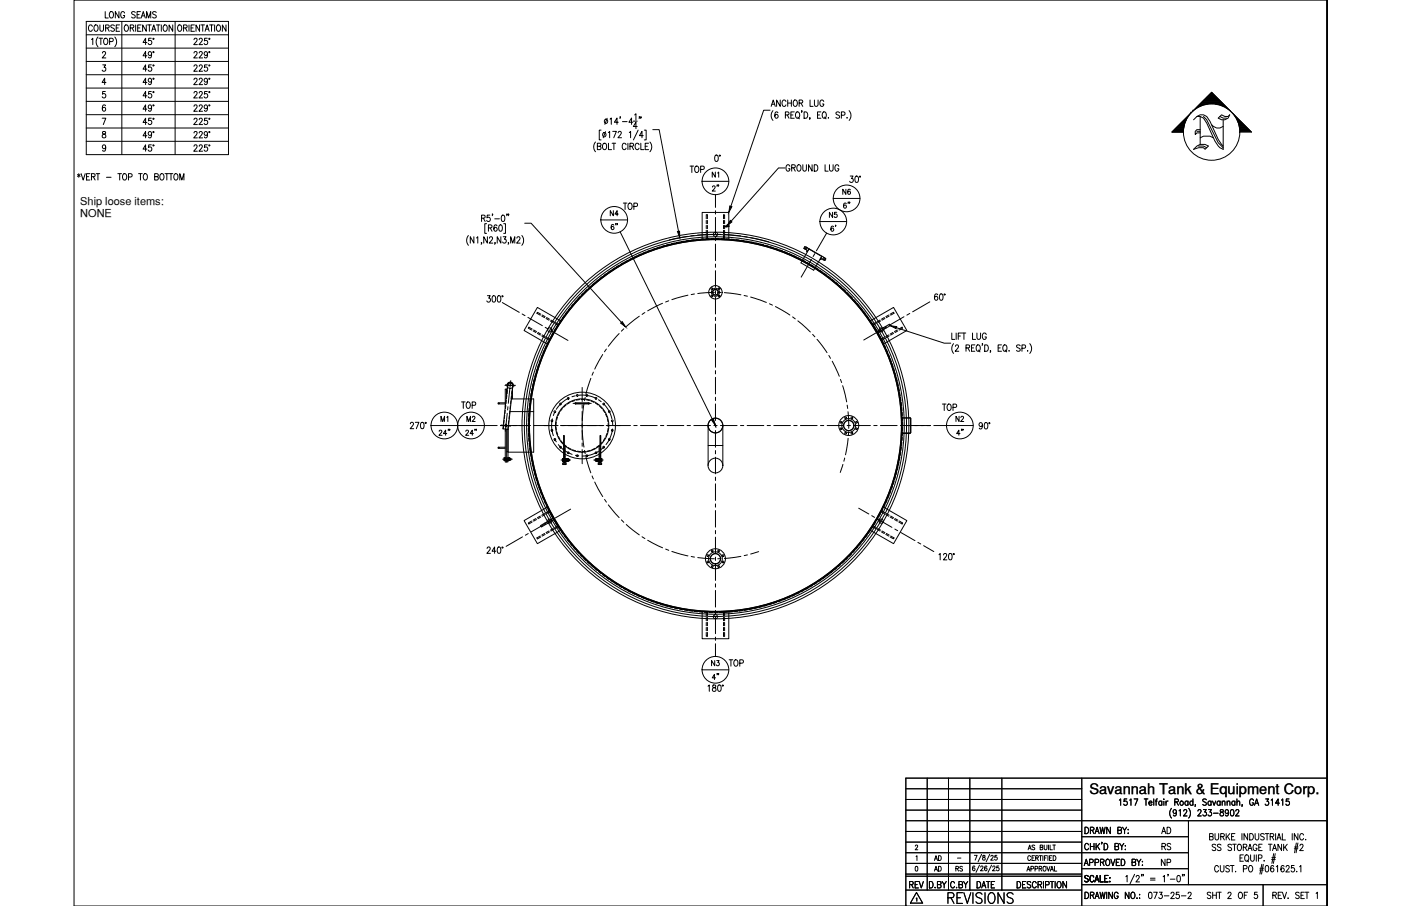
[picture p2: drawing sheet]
<svg xmlns="http://www.w3.org/2000/svg" width="432mm" height="279mm" viewBox="0 0 432 279" stroke-linecap="round" stroke-linejoin="round" font-family="sans-serif">
<defs><g id="words">
<text font-size="15.9" x="366.9" y="47.3">N</text>
<text font-size="6.6" x="291.4" y="279.8">REVISIONS</text>
<g font-size="5.3">
<text x="26.5" y="10.9">COURSE</text>
<text x="191.2" y="66">TOP</text>
<text x="258.9" y="65.6">6&quot;</text>
<text x="224" y="206.7">TOP</text>
<text x="279.4" y="275.2">REV</text>
</g>
<g font-size="4.9">
<text x="31.4" y="6.7">LONG SEAMS</text>
<text x="211.7" y="54.3">TOP</text>
<text x="222.6" y="60.3" transform="rotate(-90 222.6 60.3)">2&quot;</text>
<text x="187.3" y="72">6&quot;</text>
<text x="254.7" y="68.4">N5</text>
<text x="258.9" y="72.7" transform="rotate(-90 258.9 72.7)">6'</text>
<text x="135.1" y="131.2">M1</text>
<text x="141.5" y="127">TOP</text>
<text x="142.9" y="131.2">M2</text>
<text x="289.6" y="127.7">TOP</text>
<text x="293.9" y="131.2">N2</text>
<text x="134.4" y="135.5">24&quot;</text>
<text x="142.5" y="135.5">24&quot;</text>
<text x="222.6" y="211" transform="rotate(-90 222.6 211)">4&quot;</text>
<text x="357" y="258.2">AD</text>
<text x="357.4" y="263.2">RS</text>
<text x="357" y="268.1">NP</text>
</g>
<text font-size="4.5" x="335.7" y="244.9">Savannah Tank &amp; Equipment Corp.</text>
<g font-size="4.4">
<text x="218.7" y="55.7">N1</text>
<text x="258.9" y="61">N6</text>
<text x="187.3" y="67.7">N4</text>
<text x="218.4" y="206.4">N3</text>
<text x="287.2" y="269.9">AD</text>
<text x="287.2" y="266.7">AD</text>
<text x="293.9" y="269.9">RS</text>
</g>
<g font-size="3.4">
<text x="24.7" y="63.2">Ship loose items:</text>
<text x="24.7" y="67">NONE</text>
</g>
<text font-size="2.6" x="294.2" y="266">-</text>
</g></defs>
<!-- layer: 2X2X14 -->
<g fill="none" stroke="#000" stroke-width=".31">
<path d="M194.8 79.6l-.9 .5M196.2 78.9l-.9 .5M197.6 78.3l-.9 .4M199.1 77.7l-1 .4M200.5 77.1l-1 .4M202 76.6l-1 .4M203.4 76.1l-1 .4M204.9 75.7l-1 .3M206.4 75.3l-1 .3M207.9 75l-1 .2M209.4 74.6l-1 .2M210.9 74.4l-1 .1"/>
<path d="M212.4 74.1l-1 .2M214 73.9l-1.1 .2M215.5 73.8l-1 .1M217 73.7h-1M218.6 73.6h-1M220.1 73.6h-1M220.6 73.6h1.1M222.2 73.6h1M223.7 73.6l1 .1M225.3 73.7l1 .2M226.8 73.9l1 .1M228.3 74.1l1 .1"/>
<path d="M229.8 74.3l1.1 .2M231.4 74.6l1 .2M232.9 74.9l1 .2M234.4 75.2l1 .3M235.9 75.6l1 .3M237.4 76.1l.9 .3M238.8 76.5l1 .4M240.3 77l.9 .4M241.7 77.6l1 .4M243.1 78.2l1 .4M244.6 78.8l.9 .4M246 79.5l.9 .4"/>
<path d="M172.1 99.9l-.6 .9M173 98.6l-.6 .9M173.8 97.3l-.6 .9M174.8 96.1l-.7 .8M175.7 94.9l-.6 .8M176.7 93.7l-.7 .8M177.7 92.5l-.7 .8M178.8 91.4l-.7 .8M179.9 90.3l-.8 .8M181 89.2l-.8 .8M182.1 88.2l-.8 .7M183.3 87.2l-.8 .7"/>
<path d="M184.4 86.2l-.7 .7M185.7 85.3l-.9 .6M186.9 84.3l-.8 .6M188.2 83.5l-.9 .6M189.5 82.6l-.9 .6M190.8 81.8l-.9 .5M192.1 81l-.9 .6M193.5 80.3l-.9 .5M247.3 80.2l.9 .4M248.7 80.9l.9 .5M250 81.7l.9 .5M251.3 82.5l.9 .5"/>
<path d="M252.6 83.3l.9 .6M253.9 84.2l.8 .6M255.1 85.1l.9 .6M256.4 86l.8 .7M257.6 87l.7 .7M258.7 88l.8 .7M259.9 89.1l.7 .7M261 90.1l.7 .8M262.1 91.2l.7 .8M263.1 92.4l.7 .7M264.1 93.5l.7 .8M265.1 94.7l.7 .8"/>
<path d="M266.1 95.9l.6 .8M267 97.1l.6 .9M267.9 98.4l.6 .8M268.8 99.7l.5 .8M164 119.8l-.2 1M164.3 118.3l-.2 1M164.7 116.8l-.3 1M165.1 115.3l-.3 .9M165.5 113.8l-.3 1M166 112.3l-.3 1M166.5 110.9l-.3 .9M167.1 109.4l-.4 1"/>
<path d="M167.7 108l-.4 1M168.3 106.6l-.4 .9M169 105.2l-.4 1M169.7 103.9l-.5 .9M170.5 102.5l-.5 .9M171.3 101.2l-.5 .9M269.6 101l.6 .8M270.4 102.3l.5 .9M271.2 103.6l.5 .9M271.9 105l.5 .9M272.6 106.4l.4 .9M273.2 107.8l.4 .9"/>
<path d="M273.8 109.2l.4 1M274.4 110.6l.3 1M274.9 112.1l.4 1M275.4 113.5l.3 1M275.9 115l.3 1M276.3 116.5l.2 1M276.7 118l.2 1M277 119.5l.2 1M162.8 132l.1 1.1M162.8 130.5v1M162.9 133.6v1M162.9 128.9l-.1 1.1"/>
<path d="M163 127.4l-.1 1M163 135.1v1M163.1 136.6l.1 1.1M163.1 125.9l-.1 1M163.2 138.2l.2 1M163.2 124.3l-.1 1M163.4 122.8l-.1 1M163.4 139.7l.2 1M163.7 121.3l-.2 1M277.3 121l.2 1M277.5 122.5l.2 1M277.6 139.4l-.1 1"/>
<path d="M277.7 124.1l.2 1M277.8 137.9l-.1 1M277.9 125.6l.1 1M278 136.4l-.1 1M278 127.1l.1 1.1M278.1 134.8l-.1 1M278.2 128.7v1M278.2 133.3l-.1 1M278.2 130.2v1M278.2 131.7v1.1M163.7 141.2l.2 1M164 142.7l.2 1"/>
<path d="M164.3 144.3l.2 .9M164.7 145.8l.3 .9M165.1 147.2l.3 1M165.5 148.7l.3 1M166 150.2l.4 .9M166.5 151.6l.4 1M167.1 153.1l.4 .9M167.7 154.5l.4 .9M168.4 155.9l.4 .9M169 157.3l.5 .9M169.8 158.6l.4 .9M170.5 160l.5 .9"/>
<path d="M270.7 159.7l-.5 .9M271.4 158.4l-.5 .9M272.1 157l-.4 .9M272.8 155.6l-.4 .9M273.4 154.2l-.4 1M274 152.8l-.4 .9M274.6 151.3l-.4 1M275.1 149.9l-.3 1M275.6 148.4l-.3 1M276 147l-.3 .9M276.4 145.5l-.2 1M276.8 144l-.3 1"/>
<path d="M277.1 142.5l-.2 1M277.4 140.9l-.2 1M171.3 161.3l.5 .9M172.1 162.6l.6 .9M173 163.9l.5 .8M173.8 165.2l.7 .8M174.8 166.4l.6 .8M175.7 167.6l.7 .8M176.7 168.8l.7 .8M177.7 169.9l.7 .8M178.8 171.1l.7 .7M179.9 172.2l.7 .7"/>
<path d="M181 173.2l.7 .7M182.1 174.3l.8 .7M183.3 175.3l.8 .7M184.5 176.3l.8 .6M185.7 177.2l.8 .6M186.9 178.1l.9 .6M188.2 179l.9 .6M189.5 179.9l.9 .5M251.8 179.7l-.9 .6M253.1 178.9l-.9 .5M254.3 178l-.8 .6M255.6 177.1l-.9 .6"/>
<path d="M256.8 176.1l-.8 .6M258 175.1l-.8 .7M259.1 174.1l-.7 .7M260.3 173l-.8 .7M261.4 172l-.8 .7M262.4 170.9l-.7 .7M263.5 169.7l-.7 .8M264.5 168.6l-.7 .8M265.5 167.4l-.7 .8M266.4 166.2l-.6 .8M267.3 164.9l-.6 .9M268.2 163.7l-.5 .8"/>
<path d="M269.1 162.4l-.6 .8M269.9 161.1l-.6 .8M190.8 180.7l.9 .5M192.1 181.5l.9 .4M193.5 182.2l.9 .5M194.9 182.9l.9 .4M196.2 183.6l1 .4M197.7 184.2l.9 .4M199.1 184.8l.9 .4M200.5 185.3l1 .4M202 185.9l.9 .3M203.4 186.3l1 .3"/>
<path d="M204.9 186.8l1 .2M206.4 187.2l1 .2M207.9 187.5l1 .2M209.4 187.8l1 .2M210.9 188.1l1 .2M212.4 188.4l1.1 .1M214 188.6l1 .1M215.5 188.7l1.1 .1M217.1 188.8l1 .1M218.6 188.9h1M220.1 188.9h1.1M222.7 188.9h-1"/>
<path d="M224.3 188.8l-1.1 .1M225.8 188.7l-1 .1M227.3 188.5l-1 .1M228.9 188.3l-1.1 .2M230.4 188.1l-1 .1M231.9 187.8l-1 .2M233.4 187.5l-1 .2M234.9 187.1l-1 .2M236.4 186.7l-1 .3M237.9 186.2l-1 .3M239.3 185.8l-.9 .3M240.8 185.3l-1 .3"/>
<path d="M242.2 184.7l-.9 .4M243.6 184.1l-.9 .4M245 183.5l-.9 .4M246.4 182.8l-.9 .4M247.8 182.1l-.9 .4M249.2 181.3l-.9 .5M250.5 180.5l-.9 .6"/>
<circle cx="220.5" cy="131.2" r="58.9"/>
</g>
<!-- layer: 0 -->
<g fill="none" stroke="#000" stroke-width=".31">
<path d="M409 0v279.4v-279.4h-386.2v279.4h386.2M285.8 240v34.5M292.3 240v34.5M298.9 240v34.5M308.8 240v34.5M333.4 240v39.4M409 240h-129.8v39.4M279.2 243.2h54.2M279.2 246.5h54.2M279.2 249.8h54.2M279.2 256.4h54.2M279.2 259.7h54.2"/>
<path d="M279.2 253.1h129.8M333.4 258h32.9M366.3 253.1v19.7M279.2 266.3h54.2M279.2 263h87.1M279.2 270.2h54.2M279.2 269.6h54.2M279.2 274.5h54.2M333.4 272.8h75.6M333.4 267.9h32.9M389.3 272.8v6.6"/>
</g>
<!-- layer: TEXT -->
<g fill="none" stroke="#000" stroke-width=".31">
<path d="M334.4 255.1a1.01 1.01 0 0 1 1.1 1 1.01 1.01 0 0 1-1.1 1zM336.1 256.1l.9-.2 .1-.6-1-.2v2M336.6 256.1l.6 1M337.5 257.1l.6-2 .7 2M337.7 256.4h.8M339 255.1l.4 2 .4-2 .4 2 .4-2M339.7 259.8h-.2h.2l-.2 .5M342.2 255.1v2l-1.1-2v2M344.5 256.1l1-.2 .1-.6-1.1-.2v2l1.1-.2 .1-.5-.5-.3M345 246.8l.4-.4v1.9M346 255.1l.6 1v1M347.2 255.1l-.6 1"/>
<path d="M347.3 246.4h-.8l-.1 .8a.61 .61 0 0 1 .9 .1 .61 .61 0 0 1-.1 .8 .61 .61 0 0 1-.8-.1M347.6 257h.2zM347.7 255.8v.1zM348.2 246.8l.4-.4v1.9M349.5 246.4h1.2l-.8 1.9M352.7 246.4h1.1M353.2 246.4v1.9M354.1 247.6h.9l-.1-.5a.58 .58 0 0 0-.8 .7 .58 .58 0 0 0 .9 .3M355.6 246.4v1.9M356.1 247h.5M356.7 246.4l-.3 .1-.1 .3v1.5M358.1 247.3l-.2-.2a.58 .58 0 0 0-.8 .6 .58 .58 0 0 0 1 .4"/>
<path d="M358.1 247v1.3M358.7 246.4v.2zM358.7 247.1v1.2M359.4 247v1.3M360 247l-.4 .1-.2 .5M361.1 249.3a2.24 2.24 0 0 0 0 3M362.1 247.3l.9-.1 .1-.6-1-.2v1.9M362.6 250.3l-.1 .3a.54 .54 0 0 1-.8 .1 .54 .54 0 0 1 0-.8 .54 .54 0 0 1 .8 .1l.1 .3a.9 .9 0 0 1-.6 1.3l-.4-.2M362.6 247.3l.6 1M363.4 250l.4-.3v1.9M364.8 250.1l.2-.3 .5-.1 .3 .5-1.1 1.4h1.2M366.1 247.3l-.1-.2a.58 .58 0 0 0-.8 .6 .58 .58 0 0 0 .9 .4"/>
<path d="M366.1 247v1.3M366.4 249.3a2.31 2.31 0 0 1 0 3M367.7 247.3a.56 .56 0 0 0-.8 0 .56 .56 0 0 0 0 .8 .56 .56 0 0 0 .8 0M367.7 246.4v1.9M368.5 248.3h-.2h.2l-.2 .4M369.2 250.1l.3-.4h.4l.3 .3-1.1 1.6h1.1M370.9 249.7h.9l-.5 .7a.6 .6 0 0 1 .5 .9 .6 .6 0 0 1-1.1 0M371.8 246.7l-.4-.3-.7 .3 .2 .4 .9 .7v.3l-.4 .2-.7-.2M372.5 249.7h.9l-.5 .7a.6 .6 0 0 1 .5 1 .6 .6 0 0 1-1.1-.1M372.8 258l1-.1v-.7l-1-.1v1.9l1-.2v-.6l-.3-.2M373.3 247.3a.56 .56 0 0 0-.8 0 .56 .56 0 0 0 0 .8 .56 .56 0 0 0 .8 0M373.3 247v1.3"/>
<path d="M373.7 247l.5 1.3 .5-1.3M374 250.8h1.5M374.5 257.1v1.4l.4 .5 .6-.3 .1-1.6M376 247.3a.56 .56 0 0 0-.7 0 .56 .56 0 0 0 0 .8 .56 .56 0 0 0 .7 0M376 247v1.3M376.2 249.8v.5a.72 .72 0 0 1 .8 .4 .72 .72 0 0 1-.3 .9 .63 .63 0 0 1-.7-.6 .63 .63 0 0 1 .8-.6l.2-.3v-.3zM376.2 258l1-.1 .1-.7-1.1-.1v1.9M376.7 247.4l.4-.4 .4 .1v1.2M376.7 247v1.3M376.8 258l.6 1M377.9 257.1v1.9M378.2 247.4l.4-.4 .4 .1 .1 1.2"/>
<path d="M378.2 247v1.3M378.3 257.9l.7 1.1M378.6 250.3v.3a.54 .54 0 0 1-.8 .1 .54 .54 0 0 1 0-.8 .54 .54 0 0 1 .8 .1v.3a.9 .9 0 0 1-.6 1.3l-.3-.2M379 257.1l-1.1 1.3M379.4 249.8l.3-.1a1.06 1.06 0 0 1 .6 .9 1.06 1.06 0 0 1-.6 1l-.3-.1-.2-.7zM379.6 258h.6M380.6 247.3a.56 .56 0 0 0-.8 0 .56 .56 0 0 0 0 .8 .56 .56 0 0 0 .8 0M380.6 247v1.3M380.6 257.1h-1v1.9h1M380.9 250.1l.1-.3 .5-.1 .3 .5-1 1.4h1.1M381.2 247.4l.4-.4 .4 .1 .1 1.2M381.2 246.4v1.9"/>
<path d="M382.8 257.1v1.9M382.9 248.3l-.1 .4M384.5 257.1v1.9l-1.1-1.9v1.9M385.2 257.1a1 1 0 0 1 1.1 1 1 1 0 0 1-1.1 .9zM386.3 246.8a.61 .61 0 0 0-.7-.4 .61 .61 0 0 0-.5 .7v.5a.61 .61 0 0 0 .6 .8 .61 .61 0 0 0 .6-.8h-.4M386.7 248.3l.6-1.9 .6 1.9M386.8 257.1v1.4l.5 .5 .6-.3 .1-1.6M386.9 247.7h.8M389.6 257.3l-.3-.2-.8 .2 .2 .5 .9 .5a.48 .48 0 0 1-.3 .7l-.8-.3M390 257.1h1.1M390.1 246.4h.9l-.5 .7a.6 .6 0 0 1 .5 .9 .6 .6 0 0 1-1.1 0M390.5 257.1v1.9"/>
<path d="M391.5 258l.9-.1 .1-.7-1-.1v1.9M391.8 246.8l.4-.4v1.9M392 258l.6 1M393.1 257.1v1.9M393.6 259l.6-1.9 .6 1.9M393.8 258.4h.8M394.3 247.7h-1.2l.8-1.3v1.9M395 246.8l.4-.4v1.9M395.2 257.1v1.9h1M397.3 246.4h-.8l-.1 .8a.61 .61 0 0 1 .9 .1 .61 .61 0 0 1-.1 .8 .61 .61 0 0 1-.9-.1M398.3 257.1v1.9M399.5 260l-.5 3"/>
<path d="M400 257.1v1.9l-1.1-1.9v1.9M400 260l-.5 3M401.8 257.5a.62 .62 0 0 0-.8-.4 .62 .62 0 0 0-.4 .7v.5a.62 .62 0 0 0 .4 .7 .62 .62 0 0 0 .8-.4M402.3 258.9h.2zM282.1 260.9l.3-.3 .4 .3-.7 1.2h.8M282.2 267.2h.2a.82 .82 0 0 1 .5 .7 .82 .82 0 0 1-.5 .7l-.3-.2zM282.3 264.2l.3-.3v1.5M282.4 277.1l.2-.2v1M282.5 275.2l1.9 3.3h-3.8zM288.2 273.6v.2zM288.9 272.8l1-.1v-.8l-1-.1v2l1.1-.2v-.4l-.4-.4M290.4 271.8l.6 1v1"/>
<path d="M291.7 271.8l-.7 1M294.2 272.3a.62 .62 0 0 0-.7-.5 .62 .62 0 0 0-.5 .8v.5a.62 .62 0 0 0 .5 .7 .62 .62 0 0 0 .7-.5M295.6 272.8l.9-.1 .1-.7-1-.2v2l1-.2 .1-.4-.4-.4M297 271.8l.6 1v1M298.3 271.8l-.7 1M300.3 263.8h.9l-.7 1.5M300.5 267.3l-.1-.2a.73 .73 0 0 0-.8 .6 .73 .73 0 0 0 .5 .8 .42 .42 0 0 0 .4-.5 .42 .42 0 0 0-.7-.2l-.1 .3M301.1 271.8a1 1 0 0 1 1.2 1 1 1 0 0 1-1.2 1zM301.9 266.8l-1.1 2.2M302.3 267.4l.2-.3 .5 .2-.8 1.2h.8M302.5 263.5l-1 2.2M302.6 273.8l.6-2 .6 2"/>
<path d="M302.9 263.8v.5a.55 .55 0 0 1 .7 .3 .55 .55 0 0 1-.2 .7 .48 .48 0 0 1-.6-.5 .48 .48 0 0 1 .6-.5l.2-.5zM304 271.8h1.1M304.2 267.3l-.1-.2a.73 .73 0 0 0-.8 .6 .73 .73 0 0 0 .5 .8 .42 .42 0 0 0 .4-.5 .42 .42 0 0 0-.7-.2l-.1 .3M304.6 271.8v2M305 263.5l-1 2.2M305.4 264.1l.5-.3 .2 .4-.8 1.1h.9M305.6 266.8l-1.1 2.2M306 267.4l.2-.3 .5 .2-.8 1.2h.8M306.6 271.8h-1.1v2M307.3 263.8h-.6l-.1 .6a.46 .46 0 0 1 .7 0 .46 .46 0 0 1-.1 .7 .46 .46 0 0 1-.7-.1M307.8 267.1h-.6v.6a.46 .46 0 0 1 .7 0 .46 .46 0 0 1-.1 .7 .46 .46 0 0 1-.7-.1M313.5 271.8a1 1 0 0 1 1.1 1 1 1 0 0 1-1.1 1z"/>
<path d="M316.2 271.8h-1v2h1M316.5 268.6l.5-1.4 .4 1.4M316.7 268.2h.6M316.9 262.1l.5-1.5 .4 1.5M317.1 261.6h.5M317.6 264.2a.46 .46 0 0 0-.5-.3 .46 .46 0 0 0-.3 .5v.4a.46 .46 0 0 0 .3 .6 .46 .46 0 0 0 .5-.4M317.7 272.1l-.4-.3-.7 .3 .1 .5 .9 .5a.48 .48 0 0 1-.3 .7l-.7-.3M317.7 267.9h.8v-.7h-.8v1.4M318.1 264.6h.5M318.9 263.9h-.8v1.5h.8M318.9 260.8l-.3-.2-.5 .2 .1 .4 .7 .4-.3 .5-.5-.2M319 267.9h.7v-.7h-.7v1.4"/>
<path d="M319.2 264.6l.7-.1v-.6h-.7v1.5M319.4 272.3a.62 .62 0 0 0-.8-.5 .62 .62 0 0 0-.4 .8v.5a.62 .62 0 0 0 .4 .7 .62 .62 0 0 0 .8-.5M319.6 264.6l.4 .8M319.9 272.8l1-.1 .1-.7-1.1-.2v2M320.3 267.9l.7-.1v-.6h-.7v1.4M320.3 263.9h.8M320.5 272.8l.6 1M320.6 261.3l.7-.1 .1-.5-.8-.1v1.5l.8-.2v-.5l-.3-.1M320.7 267.9l.4 .7M320.7 263.9v1.5M321.4 263.9v1.5M321.6 271.8v2"/>
<path d="M321.7 267.2a.68 .68 0 0 1 .7 .7 .68 .68 0 0 1-.7 .7l-.2-.5zM321.8 260.6v1l.4 .5 .4-.2 .1-1.3M321.9 264.6h.5M322.2 272.9l1-.1v-.9l-1-.1v2M322.6 267.2l.5 1.4 .5-1.4M322.7 263.9h-.8v1.5M323 263.9v1.5M323.2 260.6v1.5M323.5 264.6h.4M323.6 260.6v1.5h.8M323.7 271.8h1.1M323.7 268.6l.5-1.4 .5 1.4"/>
<path d="M323.9 268.2h.6M324.2 263.9h-.7v1.5h.7M324.3 271.8v2M324.5 260.6h.8M324.6 263.9a.75 .75 0 0 1 .9 .7 .75 .75 0 0 1-.9 .8zM324.9 260.6v1.5M325 267.2v1.4h.7M325.2 271.8v2M326.1 271.9l.1-.1a1.01 1.01 0 0 1 .9 1 1.01 1.01 0 0 1-.9 1 1.27 1.27 0 0 1-.1-1.9zM328.7 271.8v2l-1.1-2v2M334.2 266.9l.6-1.9 .6 1.9M334.4 275.1a1 1 0 0 1 1.1 1 1 1 0 0 1-1.1 1z"/>
<path d="M334.4 266.3h.8M335.4 270.3l-.4-.3-.7 .3 .2 .4 .9 .7v.3l-.4 .3-.7-.3M335.5 260.6a.62 .62 0 0 0-.7-.5 .62 .62 0 0 0-.5 .8v.4a.62 .62 0 0 0 .5 .8 .62 .62 0 0 0 .7-.5M335.8 266l1-.1 .1-.7-1.1-.2v1.9M336.1 276.1l.9-.1 .1-.7-1-.2v2M336.1 260.1v2M336.1 261h1.1M336.6 276.1l.6 1M337.1 270.5a.61 .61 0 0 0-.7-.5 .61 .61 0 0 0-.5 .7v.5a.61 .61 0 0 0 .5 .8 .61 .61 0 0 0 .7-.5M337.2 260.1v2M337.4 272l.7-2 .6 2M337.5 277.1l.6-2 .7 2"/>
<path d="M337.5 266l1-.1v-.7l-1-.2v1.9M337.7 271.3h.8M337.7 276.5h.8M337.8 260.1v2M338.2 260.9l.7 1.2M338.9 260.1l-1.1 1.3M339 275.1l.4 2 .4-2 .4 2 .4-2M339.1 270v2h1M339.2 265.9l.9-.1v-.7l-.9-.1v1.9M339.7 265.9l.6 1M340.3 260.1a1 1 0 0 1 1.1 1 1 1 0 0 1-1.1 1zM340.5 270.9h.6"/>
<path d="M341.1 265.1l.1-.1a1 1 0 0 1 .9 .9 1 1 0 0 1-.9 1 1.26 1.26 0 0 1-.1-1.8zM341.1 275.1v2M341.5 270h-1v2h1M342 271.9h.1zM342.1 270.6v.2zM342.4 265l.6 1.9 .6-1.9M342.9 275.1v2l-1.2-2v2M343.6 261l1-.1v-.7l-1-.1v2l1.1-.2 .1-.5-.4-.4M344 265.9h.7M344.6 275.6a.62 .62 0 0 0-.7-.5 .62 .62 0 0 0-.5 .8v.5a.62 .62 0 0 0 .6 .7 .62 .62 0 0 0 .6-.7h-.4M345.1 265h-1.1v1.9h1.1M345.1 260.1l.6 .9v1.1"/>
<path d="M345.6 265a1 1 0 0 1 1.1 .9 1 1 0 0 1-1.1 1zM346.4 260.1l-.7 .9M346.8 260.8v.1zM346.8 261.9v.2zM347 270.4l.4-.4v2M348 275.1v2l-1.2-2v2M348.8 275.2l.2-.1a1 1 0 0 1 .8 1 1 1 0 0 1-.8 1 1.29 1.29 0 0 1-.2-1.9zM348.9 265.9l1-.1v-.7l-1-.1v1.9l1-.1 .1-.5-.4-.4M349.7 269.6l-1.4 3M350.2 270.5l.3-.5h.3l.3 .4-1 1.6h1.1M350.4 277h.1zM350.4 265l.6 .9v1"/>
<path d="M351.2 275.8h.1M351.2 276.9h.1M351.6 265l-.6 .9M351.9 269.7h-.1h.1l-.1 .5M352 266.8h.2zM352.1 265.6v.2zM352.4 269.7l-.1 .5M354.2 275.2l.4-.1a1.15 1.15 0 0 1-.2 2l-.4-.4v-.4zM354.6 270.8h1.4M354.6 271.4h1.4M355.6 275.1h1.1l-.8 2M357.3 275.1h.9l-.5 .8a.6 .6 0 0 1 .5 .9 .6 .6 0 0 1-1.1-.1"/>
<path d="M358.5 270.4l.4-.4v2M358.8 276.3h1.5M360.1 269.7l-.2 .5M360.7 271.1h1.4M360.9 275.6l.3-.5h.3l.4 .4-.3 .7-.8 .9h1.2M362.9 270.1l.3-.1a1.09 1.09 0 0 1 .6 1 1.09 1.09 0 0 1-.6 1 1.43 1.43 0 0 1-.3-1.9zM363.4 275.1h-.8l-.1 .9a.61 .61 0 0 1 .9 0 .61 .61 0 0 1-.1 .9 .61 .61 0 0 1-.9-.2M364.1 276.3h1.4M364.5 269.7l-.1 .5M365 269.7h-.2h.2l-.2 .5M366.2 275.6l.3-.5h.3l.3 .4-.2 .7-.8 .9h1.1M373.2 275.4l-.4-.3-.7 .3 .1 .5 .9 .5a.48 .48 0 0 1-.3 .7l-.7-.3"/>
<path d="M373.8 276.1h1.1M373.8 275.1v2M374.7 260.6l-.4-.2-.7 .2 .2 .5 .8 .4v.7l-.6 .1-.4-.3M374.9 275.1v2M375.3 275.1h1.1M375.6 267.4a.62 .62 0 0 0-.8-.5 .62 .62 0 0 0-.4 .8v.4a.62 .62 0 0 0 .4 .8 .62 .62 0 0 0 .8-.5M375.8 275.1v2M376.1 266.9v1.4l.5 .6 .5-.3 .1-1.7M376.3 260.6l-.4-.2h-.6v.6l.9 .5 .1 .5-.4 .3-.7-.3M378.5 275.6l.3-.5 .5 .1 .1 .3-1 1.6h1.1M378.9 267.2l-.4-.3-.7 .3 .2 .5 .8 .4v.7l-.6 .1-.4-.3M379.2 266.9h1.1"/>
<path d="M379.6 260.6l-.4-.2-.7 .2 .1 .5 .8 .4v.7l-.5 .1-.4-.3M379.8 266.9v2M379.9 260.4h1.1M380.5 260.4v1.9M380.8 268.7h.1M381.7 260.4h.1a1 1 0 0 1 .9 .9 1 1 0 0 1-.9 1 1.26 1.26 0 0 1-.1-1.9zM382 275.2l.1-.1a1 1 0 0 1 .9 1 1 1 0 0 1-.9 1 1.27 1.27 0 0 1-.1-1.9zM382.2 264.6h.6M383.2 261.3l.9-.1 .1-.7-1-.1v1.9M383.2 267.9h1l.1-.8-1.1-.2v2M383.2 263.6h-1v2h1M383.5 276.1h.6"/>
<path d="M383.7 261.3l.6 1M383.8 263.9l.3-.3a1 1 0 0 1 .8 1 1 1 0 0 1-.8 1l-.5-.7zM384.3 265.2l.5 .6M384.5 275.1h-1v2M384.6 262.3l.7-1.9 .6 1.9M384.9 261.7h.8M385.1 267l.2-.1a1.01 1.01 0 0 1 .8 1 1.01 1.01 0 0 1-.8 1 1.27 1.27 0 0 1-.2-1.9zM385.4 263.6v1.4l.5 .6 .6-.3 .1-1.7M387.2 263.6v2M387.4 260.8a.62 .62 0 0 0-.7-.4 .62 .62 0 0 0-.5 .7v.5a.62 .62 0 0 0 .6 .7 .62 .62 0 0 0 .6-.7h-.4M387.5 275.1h-.8l-.1 .9a.61 .61 0 0 1 .9 0 .61 .61 0 0 1-.1 .9 .61 .61 0 0 1-.9-.2M387.9 264.7l.9-.1 .1-.8-1-.2v2"/>
<path d="M388 261.3h.6M388.2 268.3h1.2M388.3 267.8h1.1M388.9 266.6l-.6 3M389 260.4h-1v1.9h1M389.4 266.6l-.6 3M389.6 265.4v.2zM390.2 267l.2-.1a1.09 1.09 0 0 1 .6 1 1.09 1.09 0 0 1-.6 1 1.43 1.43 0 0 1-.2-1.9zM390.9 260.4h1.1M391.5 260.4v1.9M391.9 265h1.1M392 264.5h1.1"/>
<path d="M392.2 262.3l.6-1.9 .7 1.9M392.3 276.1l1-.1v-.8l-1-.1v2M392.4 261.7h.8M392.6 267.2l-.4-.3a1.12 1.12 0 0 0 0 2 .58 .58 0 0 0 .4-.8 .58 .58 0 0 0-.9-.2l-.1 .3M392.6 263.2l-.6 3.1M392.9 276.1l.5 1M393 263.2l-.5 3.1M393.4 267.3l.4-.4v2M394 276.1h.6M395 260.4v1.9l-1.1-1.9v1.9M395 275.1h-1v2h1M395.2 275.1l.7 2 .6-2"/>
<path d="M395.6 260.4v1.9M395.8 267.2l-.4-.3a1.12 1.12 0 0 0 0 2 .58 .58 0 0 0 .4-.8 .58 .58 0 0 0-.9-.2l-.1 .3M396 261.2l.7 1.1M396.4 267.4l.3-.5h.3l.3 .4-.2 .6-.8 1h1.1M396.7 260.4l-1.1 1.3M396.9 277h.2zM398.9 266.9h-.8l-.1 .9a.62 .62 0 0 1 .9 0 .62 .62 0 0 1-.1 .9 .62 .62 0 0 1-.9-.2M398.9 261.7h1.1M399 261.2h1.1M399.7 268.7h.1M400.4 275.4l-.4-.3-.7 .3 .1 .4 1 .7v.3l-.4 .3-.7-.3M400.5 267.3l.4-.4v2"/>
<path d="M400.7 260.8l.3-.4h.5l.1 .3-.2 .7-.8 .9h1.1M401 276.1h.6M402 275.1h-1v2h1M402.3 275.1h1.1M402.8 275.1v2M405.6 275.5l.4-.4v2"/>
<circle cx="364.2" cy="247.6" r=".62"/>
</g>
<!-- layer: SHELL -->
<g fill="none" stroke="#000" stroke-width=".31">
<circle cx="220.5" cy="90.1" r=".88"/>
<circle cx="220.5" cy="131.2" r="58.2"/>
<circle cx="220.5" cy="131.2" r="57.5"/>
<circle cx="220.5" cy="131.2" r="57.4"/>
<circle cx="220.5" cy="131.2" r="57.3"/>
<circle cx="261.6" cy="131.2" r="1.6"/>
<circle cx="220.5" cy="172.3" r="1.6"/>
</g>
<!-- layer: EXTERNALS -->
<g fill="none" stroke="#000" stroke-width=".31">
<path d="M216.4 73.9v-8.4h8.2v8.4M217.7 72.6v1.2h.3v-1.2M217.7 67.5v-1.2h.3v1.2M217.7 68v1M217.7 69.5v1M217.7 71v1.1M218 68v1M218 69.5v1M218 71v1.1M223 67.5v-1.2h.3v1.2M223 72.6v1.2h.3v-1.2M223 68v1"/>
<path d="M223 69.5v1M223 71v1.1M223.3 69.7h1.4v.2h-1.4zM223.3 68v1M223.3 69.5v1M223.3 71v1.1M223.9 69.7v.2M224.2 69.7v.2M166.7 96.9l-1-.6-.2 .3 1 .6M167 97.5l.9 .5M167.1 97.2l.9 .5M168.3 98.2l.9 .5"/>
<path d="M168.5 97.9l.9 .5M169.6 99l.9 .5M169.8 98.7l.9 .5M171.1 99.5l1 .6-.1 .3-1-.6M172.9 99l-7.3-4.2-4.1 7.1 7.3 4.2M268.1 99l7.3-4.2 4.1 7.1-7.3 4.2M269.9 99.5l-1 .6 .1 .3 1.1-.6M271.2 98.7l-.9 .5M271.4 99l-.9 .5M272.6 97.9l-.9 .5M272.7 98.2l-.9 .5M273.9 97.2l-.9 .5"/>
<path d="M274.1 97.5l-.9 .5M274.3 96.9l1.1-.6 .1 .3-1 .6M164 101.5l-1-.6-.2 .3 1.1 .6M164.3 102l.9 .6M164.5 101.7l.9 .6M165.6 102.8l.9 .5M165.8 102.5l.9 .5M167 103.6l.9 .5M167.1 103.3l.9 .5M168.5 104.1l1 .5-.2 .3-1-.5M270.5 102.1l3.6-2.1 .3 .4-3.7 2.1-.3-.1zM271.8 101.3l.3 .5"/>
<path d="M272.5 104.1l-1 .5 .2 .3 1-.5M272.9 100.7l.2 .5M273.9 103.3l-.9 .5M274.1 103.6l-.9 .5M275.2 102.5l-.9 .5M275.4 102.8l-.9 .5M276.6 101.7l-.9 .6M276.7 102l-.9 .6M277 101.5l1-.6 .2 .3-1 .6M165.2 159.9l-.9 .5M166.5 159.2l-.9 .5M166.7 159.4l-.9 .6"/>
<path d="M167.9 158.4l-.9 .5M168 158.7l-.9 .5M168.3 158.1l1-.6 .2 .3-1 .6M168.8 156.4l-7.3 4.1 4.1 7.2 7.3-4.2M272.2 156.4l7.3 4.1-4.1 7.2-7.3-4.2M272.7 158.1l-1-.6-.2 .3 1 .6M273 158.7l.9 .5M273.2 158.4l.9 .5M274.3 159.4l.9 .6M274.5 159.2l.9 .5M275.8 159.9l.9 .5M163.9 160.7l-1.1 .6 .2 .3 1-.6"/>
<path d="M165.4 160.2l-.9 .5M166.5 165.3l-1 .6 .2 .3 1-.6M166.6 162.1l3.7-2.2 .2 .1v.4l-3.6 2.1zM167.9 164.5l-.9 .5M167.9 161.3l.2 .5M168 164.8l-.9 .5M168.9 160.7l.3 .5M169.2 163.7l-.9 .6M169.4 164l-.9 .5M170.5 163l-.9 .5M170.7 163.3l-.9 .5M171 162.7l1-.6 .1 .3-1 .6"/>
<path d="M270.1 162.7l-1.1-.6-.1 .3 1 .6M270.3 163.3l.9 .5M270.5 163l.9 .5M271.7 164l.9 .5M271.8 163.7l.9 .6M273 164.8l.9 .5M273.2 164.5l.9 .5M274.5 165.3l1 .6-.1 .3-1.1-.6M275.7 160.2l.9 .5M277.2 160.7l1 .6-.2 .3-1-.6M216.4 188.6v8.4h8.2v-8.4M217.7 195v1.2h.3v-1.2"/>
<path d="M217.7 189.9v-1.2h.3v1.2M217.7 190.4v1M217.7 191.9v1.1M217.7 193.5v1M218 190.4v1M218 191.9v1.1M218 193.5v1M223 189.9v-1.2h.3v1.2M223 190.4v1M223 191.9v1.1M223 193.5v1M223 195v1.2h.3v-1.2"/>
<path d="M223.3 190.4v1M223.3 191.9v1.1M223.3 193.5v1"/>
<circle cx="220.5" cy="72.3" r=".65"/>
<circle cx="169.4" cy="101.7" r=".65"/>
<circle cx="271.6" cy="101.7" r=".65"/>
<circle cx="220.5" cy="131.2" r="59.6"/>
<circle cx="220.5" cy="131.2" r="57.6"/>
<circle cx="169.4" cy="160.7" r=".65"/>
<circle cx="271.6" cy="160.7" r=".65"/>
<circle cx="220.5" cy="190.2" r=".65"/>
</g>
<!-- layer: CENTER -->
<g fill="none" stroke="#000" stroke-width=".31">
<path d="M211.9 72.9l-5.7 1.1M213.9 72.6l-1 .1M220.1 72.3l-5.1 .2M220.5 60v4M220.5 65v1M220.5 67v5.2M220.5 73.2v1M220.5 75.3v5.1M221.1 72.3h1M223.2 72.3l5.1 .5M224 69.4v.7M229.3 72.9l1 .2"/>
<path d="M231.3 73.3l5.6 1.3M248.6 76.1l-.5 .9M251.1 78.2l-.5 .9M254.2 79.4l-.5 .8M254.8 71.9l-3.2 5.4M154.8 93.3l5.2 3M160.9 96.8l.9 .5M162.7 97.9l4.5 2.5M197 97.5l-4 3.2M198.8 96.4l-.9 .6M204.2 93.5l-4.6 2.4M206.1 92.8l-1 .3"/>
<path d="M212 91l-4.9 1.4M214 90.7l-1 .1M220.2 90.2l-5.1 .3M220.5 81.4v1M220.5 83.5v5.1M220.5 89.6v1.1M220.5 91.7v5.1M220.5 97.9v1M220.5 99.9v5.2M221.2 90.2h1M223.2 90.3l5.1 .6M229.3 91.1l1.1 .3"/>
<path d="M231.4 91.6l4.8 1.7M237.2 93.7l.9 .4M239 94.6l4.4 2.6M244.3 97.7l.8 .6M245.9 99l3.8 3.4M250.1 80l-3.2 5.5M278.6 97.7l-4.4 2.6M280.4 96.7l-.9 .5M286.6 93.1l-5.3 3.1M155.6 118.8h3.3M155.8 118.7l1.4 .1-.5 5.6M157.4 117.4l-.2 1.4 1.5 .2"/>
<path d="M168 100.9l.9 .6M169.8 102l5.2 3M179.4 119.5v4.3M182.1 116.7l-1.5 4.9M182.9 114.8l-.4 .9M185.8 109.3l-2.5 4.5M186.9 107.6l-.6 .9M190.8 102.9l-3.3 3.9M192.3 101.4l-.8 .7M220.5 106.1v1M220.5 108.1v5.2M220.5 114.3v1"/>
<path d="M220.5 116.4v5.1M250.5 103.1l.7 .8M251.8 104.6l3.1 4.2M255.5 109.6l.5 .9M256.5 111.4l2.2 4.6M259 117l.4 1M259.7 118.9l1.2 5M271.5 101.8l-5.3 3.1M272.4 101l.2 .5M273.3 100.8l-.9 .5M149.3 131.2h3.9M154.2 131.2h9.3"/>
<path d="M154.5 131.1l2.9 .3M155.9 130.7v1M156.3 127.4l-.6 5.6M156.5 125.4l-.1 1M164.5 131.2h7.5M170.2 129.2l-.2 2.7 .5 2.5M170.9 127.2l-.4 .9M170.9 135.3l.6 .9M172.1 137.1l1.6 1.6 2.6 1.4M172.7 131.2h13.4M175.3 122.8l-2 1.3-1.8 2.1M176.6 124.4h5.6"/>
<path d="M177.3 122.1l-1 .3M178.4 121.9h2.3l2.8 .9M179.4 130.7v1.1M179.4 124.8v1.1M179.4 126.9v8.7M179.4 136.6v1M179.4 138.7v4.3M179.5 132.8l.5 5.1M180 124.6l-.5 5.1M180.1 138.9l.3 1M180.4 122.6l-.3 1M184.4 123.3l.9 .6"/>
<path d="M184.4 139.2l-2.4 1.1-2.6 .4M186.1 137.9l-.8 .7M186.1 124.6l1.6 2.2 .9 2.3M186.8 131.2h7.5M188.8 132.3l-.9 3-1.1 1.8M188.8 130.2v1M195.3 131.2h1.1M197.4 131.2h5.1M203.6 131.2h1M205.6 131.2h5.2M211.8 131.2h1M213.8 131.2h5.2"/>
<path d="M220 131.2h1M220.5 122.5v1M220.5 124.6v5.1M220.5 130.7v1M220.5 132.8v5.1M220.5 138.9v1.1M222.1 131.2h5.1M228.2 131.2h1M230.3 131.2h5.1M236.4 131.2h1.1M238.5 131.2h5.1M244.6 131.2h1.1"/>
<path d="M246.7 131.2h5.1M252.9 131.2h1M254.9 131.2h5.2M261.1 131.2h1M261.1 124.9l.2 1.1M261.4 127l.2 5.1M261.4 135.2l-.8 5.1M261.6 133.1l-.1 1.1M263.1 131.2h5.2M269.3 131.2h1M271.4 131.2h5.1M277.5 131.2h9.3"/>
<path d="M287.8 131.2h3.9M154.9 141.6h3M172.9 141.9h3M175.9 157l-5.1 2.9M177.4 140.4l1 .2M180.6 140.9l1.5 4.9M182.5 146.8l.4 .9M183 141.9h2.9M183.3 148.7l2.5 4.4M186.3 154l.6 .9M187.5 155.7l3.3 3.9M220.5 141v5.1"/>
<path d="M220.5 147.2v1M220.5 149.2v5.1M220.5 155.4v1M220.5 157.4v5.2M259.8 143.2l-.8 2.5M260.4 141.2l-.3 1M264.6 156.7l3.2 1.8M268.7 159l.9 .6M161 165.6l-5 2.9M162.8 164.5l-.9 .6M168.2 161.5l-4.5 2.5M168.4 161l.3 .5"/>
<path d="M169.9 160.4l-.8 .6M191.5 160.3l.8 .8M193 161.8l4 3.2M197.9 165.5l.9 .6M199.6 166.6l4.6 2.3M205.2 169.3l.9 .4M207.1 170.1l4.9 1.3M213 171.6l1 .2M215.1 172l5.1 .3M220.5 163.6v1M220.5 165.7v5.1M220.5 171.8v1"/>
<path d="M220.5 173.9v5.1M222.2 172.3h-1M228.3 171.6l-5 .6M230.4 171.1l-1 .2M233.8 170.1l-2.4 .8M270.4 160.1l4.5 2.5M275.8 163.2l.9 .5M277.6 164.2l4.4 2.5M282.9 167.3l.9 .5M284.7 168.3l3.1 1.8M220.5 180v1.1M220.5 182.1v5.1"/>
<path d="M220.5 188.2v1.1M220.5 190.3v5.1M220.5 196.5v1M220.5 198.5v4"/>
</g>
<!-- layer: 2T-150-RFSO -->
<g fill="none" stroke="#000" stroke-width=".31">
<circle cx="219.4" cy="89" r=".26"/>
<circle cx="219.4" cy="91.3" r=".26"/>
<circle cx="220.5" cy="90.1" r="2.06"/>
<circle cx="220.5" cy="90.1" r="1.24"/>
<circle cx="220.5" cy="90.1" r=".84"/>
<circle cx="221.6" cy="89" r=".26"/>
<circle cx="221.6" cy="91.3" r=".26"/>
</g>
<!-- layer: 4T-150-RFSO -->
<g fill="none" stroke="#000" stroke-width=".31">
<circle cx="259.2" cy="130.2" r=".26"/>
<circle cx="259.2" cy="132.2" r=".26"/>
<circle cx="260.6" cy="133.6" r=".26"/>
<circle cx="260.6" cy="128.9" r=".26"/>
<circle cx="261.6" cy="131.2" r="3.1"/>
<circle cx="261.6" cy="131.2" r="2.13"/>
<circle cx="261.6" cy="131.2" r="1.56"/>
<circle cx="262.6" cy="128.9" r=".26"/>
<circle cx="262.6" cy="133.6" r=".26"/>
<circle cx="264" cy="132.2" r=".26"/>
<circle cx="264" cy="130.2" r=".26"/>
<circle cx="218.1" cy="171.3" r=".26"/>
<circle cx="218.1" cy="173.3" r=".26"/>
<circle cx="219.5" cy="169.9" r=".26"/>
<circle cx="219.5" cy="174.7" r=".26"/>
<circle cx="220.5" cy="172.3" r="2.13"/>
<circle cx="220.5" cy="172.3" r="1.56"/>
<circle cx="220.5" cy="172.3" r="3.1"/>
<circle cx="221.5" cy="169.9" r=".26"/>
<circle cx="221.5" cy="174.7" r=".26"/>
<circle cx="222.9" cy="173.3" r=".26"/>
<circle cx="222.9" cy="171.3" r=".26"/>
</g>
<!-- layer: 6 PIPE -->
<g fill="none" stroke="#000" stroke-width=".31">
<path d="M249.3 76.8l4 2.3-2.5 4.2-3.9-2.2z"/>
<circle cx="220.5" cy="131.2" r="2.28"/>
</g>
<!-- layer: 6-90LR -->
<g fill="none" stroke="#000" stroke-width=".31">
<path d="M218.2 137.4h4.6M218.2 131.2v12.4M222.8 131.2v12.4"/>
<circle cx="220.5" cy="131.2" r="2.28"/>
<circle cx="220.5" cy="143.6" r="2.28"/>
</g>
<!-- layer: 6-150-RFSO -->
<path d="M248.2 76.1l-.3 .6M248.8 76.4l-.4 .6M248.8 76.5l-.7-.5-.4 .6 1.1 .6-.2 .3 .2 .2 .5-1M248.8 76.4l5.8 3.4-.3 .5-1.1-.5-.2 .3-.2-.2M248.8 76.4v.1M253.3 79l-.5 .9M253.9 79.4l-.4 .5M254.4 79.7l-.3 .5" fill="none" stroke="#000" stroke-width=".31"/>
<!-- layer: NECK -->
<g fill="none" stroke="#000" stroke-width=".31">
<path d="M157.2 126.9h7.3M157.6 123h6.9v16.4h-7.9v-7M171.4 131.6l.1 1.1M171.5 130.1l-.1 1M171.6 133.2l.3 .9M171.8 128.6l-.2 1M172.1 134.6l.5 .9M172.5 127.2l-.5 .9M172.9 135.9l.6 .8M173.3 126l-.6 .8M173.9 137.1l.8 .6M174.5 124.9l-.8 .7"/>
<path d="M175.1 138l.9 .5M175.7 124.1l-.8 .5M176.5 138.7l.9 .3M177.1 123.5l-.9 .4M177.9 139.1l1 .2M178.6 123.2l-.9 .2M179.2 123.2h1M180.4 139.2l-1 .1M180.7 123.3l1 .2M181.9 138.9l-.9 .2M182.2 123.7l.9 .4M183.3 138.3l-.9 .4"/>
<path d="M183.5 124.3l.9 .6M184.6 137.4l-.8 .6M184.8 125.2l.7 .8M185.7 136.3l-.7 .8M185.8 126.4l.6 .8M186.5 135l-.5 .9M186.6 127.7l.4 .9M187.1 133.6l-.4 1M187.2 129.1l.2 1M187.4 132.1l-.2 1M187.4 130.6l.1 1"/>
</g>
<!-- layer: 2 SCH 40 -->
<g fill="none" stroke="#000" stroke-width=".31">
<path d="M157.1 118.2l-.5 .4-.2 1.3M157.6 118.2l.4 .6-.2 1.2M158 118.9a.81 .81 0 0 0-.7-.9 .81 .81 0 0 0-.9 .7l-1.4 13.5 1.6 .2 1.5-13.5M155.2 131.1l-.1 1.1M155.4 129.6l-.1 1M155.6 128.1l-.2 1M155.7 126.5l-.1 1.1M155.9 125l-.1 1M156 123.5l-.1 1M156.2 121.9l-.1 1.1M156.4 120.4l-.1 1M156.6 131.3l-.1 1.1"/>
<path d="M156.8 129.7l-.1 1.1M157 128.2l-.1 1M157.1 126.7l-.1 1M157.3 125.1l-.1 1.1M157.5 123.6l-.1 1M157.6 122.1l-.1 1M157.8 120.5l-.1 1.1"/>
<circle cx="155.9" cy="131.2" r=".31"/>
</g>
<!-- layer: 212 SCH 40 -->
<path d="M156.4 119.3a.98 .98 0 0 1 .9-1.5 .98 .98 0 0 1 .7 1.7M156.4 119.3l.3 .3M156.4 119a.84 .84 0 0 1 .9-1 .84 .84 0 0 1 .7 1.1M156.9 119.7l.5 .1M158 119.5l-.4 .2" fill="none" stroke="#000" stroke-width=".31"/>
<!-- layer: FLG -->
<path d="M156.1 132.4v10.1h.5v-10.1M156.1 139.3h.5M156.3 120h-.2v1.6M156.1 141.9h.5M156.1 141.3h.5" fill="none" stroke="#000" stroke-width=".31"/>
<!-- layer: COVER -->
<g fill="none" stroke="#000" stroke-width=".31">
<path d="M155.7 132.3v10.2h.4M156.1 121.6v-1.6h-.4v5.6M173.7 139.7a10.3 10.3 0 0 1-2-15.3 10.3 10.3 0 0 1 15.4 0 10.3 10.3 0 0 1-1.9 15.3M173.9 139.9a10.3 10.3 0 0 0 11 0M155.7 141.3h.4M155.7 141.9h.4"/>
<circle cx="170.1" cy="132.7" r=".26"/>
<circle cx="170.1" cy="129.8" r=".26"/>
<circle cx="171" cy="126.9" r=".26"/>
<circle cx="171" cy="135.5" r=".26"/>
<circle cx="172.8" cy="124.6" r=".26"/>
<circle cx="172.8" cy="137.9" r=".26"/>
<circle cx="175.1" cy="122.8" r=".26"/>
<circle cx="175.1" cy="139.6" r=".26"/>
<circle cx="177.9" cy="121.9" r=".26"/>
<circle cx="180.9" cy="121.9" r=".26"/>
<circle cx="183.7" cy="139.6" r=".26"/>
<circle cx="183.7" cy="122.8" r=".26"/>
<circle cx="186.1" cy="137.9" r=".26"/>
<circle cx="186.1" cy="124.6" r=".26"/>
<circle cx="187.8" cy="135.5" r=".26"/>
<circle cx="187.8" cy="126.9" r=".26"/>
<circle cx="188.7" cy="129.8" r=".26"/>
<circle cx="188.7" cy="132.7" r=".26"/>
<circle cx="177.9" cy="140.5" r=".26"/>
<circle cx="180.9" cy="140.5" r=".26"/>
</g>
<!-- layer: CLIP -->
<g fill="none" stroke="#000" stroke-width=".31">
<path d="M157.9 120.1v2.9M173.7 134.3h.2v8.3h-.2zM173.9 137.6h.3v5.1h-.3v-4.6M184.9 134.3h.3v8.3h-.3zM184.9 137.6h-.3v5.1h.3v-4.6M173.7 142.2h.5M173.7 141.6h.5M173.9 140.7h.3M184.6 142.2h.6M184.6 141.6h.6M184.6 140.7h.3"/>
<circle cx="179.4" cy="131.2" r="8.2"/>
</g>
<!-- layer: 3-4-10NC-HHBOLT -->
<g fill="none" stroke="#000" stroke-width=".31">
<path d="M155.4 141.8v.2M155.4 141.1v.3M155.4 141.4v.4l2 .1M155.4 141.1h.3v.9h-.3zM155.4 141.4h.9M155.7 141.3l1.7 .1M156.8 141.4h.6M157.4 141.3v.6M157.4 141.4v.5M173.4 141.6v.5M173.4 141.4v.2M173.4 142.1v.2"/>
<path d="M173.4 141.4h.3v.9l-.3-.1zM173.4 142.1h2M175.4 141.6v.5zM175.4 141.6h-2M183.5 141.6v.5zM183.5 142.1h2M183.5 141.6h2M185.2 141.4h.3v.9h-.3zM185.4 142.1v.2M185.4 141.4v.2M185.4 141.6v.5"/>
<circle cx="155.9" cy="131.2" r=".26"/>
<circle cx="155.9" cy="131.2" r=".22"/>
</g>
<!-- layer: HANDLE -->
<g fill="none" stroke="#000" stroke-width=".31">
<path d="M153.7 137.9h2M153.7 138.3h2M153.7 124.2h2M153.7 124.6h2M177.4 124.2h4.1M177.4 124.6h4.1"/>
<circle cx="153.7" cy="138.1" r=".18"/>
<circle cx="153.7" cy="124.4" r=".18"/>
<circle cx="177.4" cy="124.4" r=".18"/>
<circle cx="181.5" cy="124.4" r=".18"/>
</g>
<!-- layer: 3-4-10NC-HHNUT -->
<g fill="none" stroke="#000" stroke-width=".31">
<path d="M156.6 141.1v.7M156.6 141.8v.2M156.6 141.4h.4M157 141.1v.3M157 141.8v.2M157 141.4v.4h-.4M157 141.1l-.4 .1v.8M157 141.1v.9h-.4M174.2 141.4v.2M174.2 142.1v.2M174.2 141.6v.5M174.2 141.6h.9"/>
<path d="M174.2 142.1h.9M174.6 141.4v.9M174.6 141.4l-.4 .1v.8M174.6 141.4l.1 .1M174.7 142.2l-.5 .1M174.7 141.5v.7M174.7 142.2v.1M174.7 141.4v.9M175.1 141.6v.5M175.1 142.1v.2M175.1 141.4v.2M175.1 141.4v.9h-.4"/>
<path d="M175.1 141.4l-.4 .1M183.8 141.6v.5M183.8 141.4v.2M183.8 142.1v.2M183.8 141.4l.4 .1M183.8 141.4l-.1 .8 .5 .1M183.8 141.6h.4M183.8 142.1h.4M184.1 141.6v.5M184.2 141.4v.2M184.2 142.1v.2M184.2 142.2l.4 .1"/>
<path d="M184.2 141.5v.7M184.2 142.2v.1M184.2 141.6v.5M184.2 141.4h.4M184.2 141.6h.4M184.2 142.1h.4M184.2 141.4v.1M184.6 142.1v.2M184.6 141.4v.2M184.6 141.6v.5M184.6 141.4v.9"/>
</g>
<!-- layer: NAMEPLATE -->
<path d="M278 128.8l2.6 .1 .1 4.5-.2 .2h-2.5l2.6-.1v-4.5z" fill="none" stroke="#000" stroke-width=".31"/>
<!-- layer: DIM -->
<g fill="none" stroke="#000" stroke-width=".31">
<path d="M26.6 6.6h43.8v41.1h-43.8zM26.6 10.7h43.8M26.6 14.8h43.8M26.6 18.9h43.8M28.2 12.2l.4-.4v2M30.2 11.4a2.3 2.3 0 0 0 0 3M31.1 11.8v2M31.6 16.4l.2-.4 .4-.1 .4 .6-1.1 1.4h1.1M32.3 11.9a.98 .98 0 0 1 1 .7 .98 .98 0 0 1-.6 1.2 1.06 1.06 0 0 1-.8-.8 1.06 1.06 0 0 1 .4-1.1zM33.8 12.8l.9-.1 .2-.3-.2-.5-.9-.1v2M35.4 11.4a2.24 2.24 0 0 1 0 3M37.5 6.6v41.1"/>
<path d="M40.1 8.6l1-.1 .1-.6-1.1-.2v2M40.7 8.6l.6 1.1M41.8 7.7v2M42.4 8.6h.7M43.5 7.7h-1.1v2h1.1M45.1 7.7v2l-1.1-2v2M45.3 13.1h-1.2l.8-1.3v2M45.3 17.2h-1.2l.8-1.3v2M46 7.7v2M46.6 11.8h-.8v.8a.61 .61 0 0 1 .9 .1 .61 .61 0 0 1-.1 .9 .61 .61 0 0 1-.9-.2M46.7 16.6a.53 .53 0 0 1-.6 .5 .53 .53 0 0 1-.4-.6l.5-.6a1.08 1.08 0 0 1 .6 1 1.08 1.08 0 0 1-.7 1l-.3-.3M46.8 9.7l.6-2 .6 2"/>
<path d="M47 9h.8M48.7 7.7v2M49.7 7.7v2M50.6 7.8l.2-.1a1 1 0 0 1 .8 1 1 1 0 0 1-.8 1 1.26 1.26 0 0 1-.2-1.9zM53.2 7.7v2l-1.1-2v2M54 6.6v41.1M55.1 7.8l.1-.1a1 1 0 0 1 .8 1 1 1 0 0 1-.8 1 1.28 1.28 0 0 1-.1-1.9zM56.6 8.6l.9-.1 .1-.6-1-.2v2M57.1 8.6l.6 1.1M58.3 7.7v2M58.9 8.6h.6M59.8 12.3l.2-.4 .4-.1 .3 .6-1 1.4h1.1"/>
<path d="M59.8 16.4l.2-.4 .4-.1 .3 .6-1 1.4h1.1M59.9 7.7h-1v2h1M61.4 12.3l.2-.4a.56 .56 0 0 1 .7 .2 .56 .56 0 0 1-.2 .7l-.8 1h1.1M61.4 16.4l.2-.4 .4-.1 .4 .6-1.1 1.4h1.1M61.5 7.7v2l-1.1-2v2M61.9 7.7h1.1M62.5 7.7v2M63.2 9.7l.6-2 .7 2M63.4 9h.8M63.9 11.8h-.8l-.1 .8a.61 .61 0 0 1 .9 .1 .61 .61 0 0 1-.1 .9 .61 .61 0 0 1-.9-.2M63.9 16.6a.53 .53 0 0 1-.5 .5 .53 .53 0 0 1-.5-.6l.5-.6a1.08 1.08 0 0 1 .6 1 1.08 1.08 0 0 1-.7 1l-.3-.3M64.6 7.7h1.1"/>
<path d="M65.2 7.7v2M66.1 7.7v2M67 7.8l.2-.1a1 1 0 0 1 .8 1 1 1 0 0 1-.8 1 1.24 1.24 0 0 1-.2-1.9zM69.7 7.7v2l-1.2-2v2M26.6 23.1h43.8M26.6 27.2h43.8M26.6 31.3h43.8M26.6 35.4h43.8M26.6 39.5h43.8M31.5 36.4h1.1l-.8 2M31.7 20h.9l-.5 .8a.6 .6 0 0 1 .4 .9 .6 .6 0 0 1-1-.1M32.5 28.2h-.8l-.1 .9a.62 .62 0 0 1 .9 0 .62 .62 0 0 1-.1 .9 .62 .62 0 0 1-.9-.2"/>
<path d="M32.5 32.6l-.3-.3a1.09 1.09 0 0 0-.7 1 1.09 1.09 0 0 0 .6 1 .57 .57 0 0 0 .6-.5 .57 .57 0 0 0-.5-.6 .57 .57 0 0 0-.7 .5M32.7 25.4h-1.2l.8-1.3v2M45.3 21.3h-1.2l.8-1.3v2M45.3 29.5h-1.2l.8-1.3v2M45.3 37.8h-1.2l.8-1.4v2M45.3 25.4h-1.2l.8-1.3v2M45.3 33.7h-1.2l.8-1.4v2M46.6 20h-.8v.8a.62 .62 0 0 1 .9 .1 .62 .62 0 0 1-.1 .9 .62 .62 0 0 1-.9-.2M46.6 28.2h-.8v.9a.62 .62 0 0 1 .9 0 .62 .62 0 0 1-.1 .9 .62 .62 0 0 1-.9-.2M46.6 36.4h-.8v.9a.61 .61 0 0 1 .9 0 .61 .61 0 0 1-.1 .9 .61 .61 0 0 1-.9-.2M46.7 24.8l-.2 .5a.55 .55 0 0 1-.7-.2 .55 .55 0 0 1 .1-.8 .55 .55 0 0 1 .7 .1l.1 .4a.96 .96 0 0 1-.6 1.3l-.3-.3M46.7 33a.53 .53 0 0 1-.7 .4 .53 .53 0 0 1-.2-.8 .53 .53 0 0 1 .8 0l.1 .4a.95 .95 0 0 1-.6 1.3l-.3-.3"/>
<path d="M59.8 20.5l.2-.4 .4-.1 .3 .6-1 1.4h1.1M59.8 28.7l.3-.5h.3l.3 .4-.2 .7-.8 .9h1.1M59.8 36.9l.3-.5 .5 .1 .1 .3-.2 .7-.8 .9h1.1M59.8 24.6l.3-.5h.3l.3 .4-.2 .6-.8 1h1.1M59.8 32.8l.3-.5 .5 .1 .1 .3-.2 .7-.8 .9h1.1M61.4 20.5l.2-.4 .4-.1 .4 .6-1.1 1.4h1.1M61.4 28.7l.3-.5h.3l.4 .4-.3 .7-.8 .9h1.1M61.4 36.9l.3-.5h.3l.4 .4-.3 .7-.8 .9h1.1M61.4 24.6l.3-.5h.3l.4 .4-.3 .6-.8 1h1.1M61.4 32.8l.3-.5h.3l.4 .4-.3 .7-.8 .9h1.1M63.9 20h-.8l-.1 .8a.62 .62 0 0 1 .9 .1 .62 .62 0 0 1-.1 .9 .62 .62 0 0 1-.9-.2M63.9 28.2h-.8l-.1 .9a.62 .62 0 0 1 .9 0 .62 .62 0 0 1-.1 .9 .62 .62 0 0 1-.9-.2"/>
<path d="M63.9 36.4h-.8l-.1 .9a.61 .61 0 0 1 .9 0 .61 .61 0 0 1-.1 .9 .61 .61 0 0 1-.9-.2M63.9 24.8l-.2 .5a.55 .55 0 0 1-.7-.2 .55 .55 0 0 1 .1-.8 .55 .55 0 0 1 .8 .1v.4a.93 .93 0 0 1-.6 1.3l-.3-.3M63.9 33a.53 .53 0 0 1-.7 .4 .53 .53 0 0 1-.2-.9 .53 .53 0 0 1 .9 .1v.4a.92 .92 0 0 1-.6 1.3l-.3-.3M187.1 36.5l-.7 1.9M188 36.7l.4-.3v2M190.6 37.7h-1.2l.8-1.3v2M191.2 36.1l-.1 .5M191.9 37.5h1.4M195 37.7h-1.2l.8-1.3v2M195.2 37.4h1.2M195.6 35.4l.4-.3v1.9M196.4 39h-1.2l.8-1.3v2"/>
<path d="M197.1 36.1l-.1 .5M197.6 36.1l-.2 .5M201.2 40h2l5.9 31.4M237.3 34h-1.9l-10.1 29.6M237.7 32.8l.6-2 .7 2M237.9 32.2h.8M238.2 34.1a2.31 2.31 0 0 0 0 3M239.8 34.8l-.4-.3a1.11 1.11 0 0 0 0 2 .55 .55 0 0 0 .5-.6 .55 .55 0 0 0-.5-.5 .55 .55 0 0 0-.6 .4M240.5 30.8v2l-1.1-2v2M242.1 35.5l.9-.2v-.7l-.9-.1v2M242.2 31.3a.62 .62 0 0 0-.7-.5 .62 .62 0 0 0-.5 .8v.5a.62 .62 0 0 0 .5 .7 .62 .62 0 0 0 .7-.5M242.6 35.5l.6 1"/>
<path d="M242.8 30.8v2M242.8 31.8h1.1M243.8 35.5h.6M243.9 30.8v2M244.6 31.1l.3-.3a1 1 0 0 1 .9 1 1 1 0 0 1-.9 1l-.4-.7zM244.8 34.5h-1v2h1M245.5 34.6l.2-.1a1 1 0 0 1 .8 1 1 1 0 0 1-.8 1 1.22 1.22 0 0 1-.2-1.9zM245.9 36.1l.5 .6M246.3 31.8l1-.1v-.8l-1-.1v2M246.9 31.8l.5 1M247.2 34.2h-.2h.2l-.2 .5M247.8 34.5a1 1 0 0 1 1.2 1 1 1 0 0 1-1.2 1z"/>
<path d="M249.7 30.8v2h.9M249.7 36.4h-.2h.2l-.2 .5M251 30.8v1.5l.5 .5 .6-.3v-1.7M252 35.5h.6M253 34.5h-1v2h1M253.7 34.6l.2-.1a1 1 0 0 1 .8 1 1 1 0 0 1-.8 1 1.24 1.24 0 0 1-.2-1.9zM253.9 31.3a.62 .62 0 0 0-.8-.5 .62 .62 0 0 0-.4 .8v.5a.62 .62 0 0 0 .6 .7 .62 .62 0 0 0 .6-.7h-.4M254.1 36.1l.5 .6M255.3 36.3v.2zM258.8 34.8l-.4-.3-.6 .1v.7l.8 .3 .2 .6-.4 .3-.8-.3M259.3 35.5h1l.1-.8-1.1-.2v2M261.1 36.3v.2z"/>
<path d="M261.7 34.1a2.24 2.24 0 0 1 0 3M373 29h.9M373.1 28.8h.7M373.2 28.7h.5M373.3 28.6h.3M23.9 53.8l.8 .6M24.3 53.6v1.1M24.7 53.8l-.8 .6M25 53.6l.6 1.9 .7-1.9M26.6 43.6h43.8M26.7 54.5h.6M27.7 53.6h-1v1.9h1"/>
<path d="M28.2 54.5l.9-.1 .1-.7-1-.1v1.9M28.7 54.5l.6 1M29.6 53.6h1.1M30.2 53.6v1.9M31.7 40.6v.6a.72 .72 0 0 1 .8 .4 .72 .72 0 0 1-.3 .9 .64 .64 0 0 1-.8-.6 .64 .64 0 0 1 .9-.6l.3-.3-.1-.4zM32.6 45.3a.53 .53 0 0 1-.8 .4 .53 .53 0 0 1-.1-.9 .53 .53 0 0 1 .8 .1l.1 .4a.92 .92 0 0 1-.7 1.3l-.3-.2M32.8 54.7h1.4M36.3 53.6h1.1M36.9 53.6v1.9M38.1 53.7l.1-.1a1 1 0 0 1 .9 .9 1 1 0 0 1-.9 1 1.24 1.24 0 0 1-.1-1.8zM39.6 54.6l1-.1v-.8l-1-.1v1.9M42.7 53.6h1.1"/>
<path d="M43.3 53.6v1.9M44.5 53.7l.1-.1a1 1 0 0 1 .8 .9 1 1 0 0 1-.8 1 1.24 1.24 0 0 1-.1-1.8zM45.3 46h-1.2l.8-1.3v1.9M45.3 41.9h-1.2l.8-1.3v1.9M46.6 44.7h-.8v.8a.61 .61 0 0 1 .9 0 .61 .61 0 0 1-.1 .9 .61 .61 0 0 1-.9-.2M46.7 41.2a.53 .53 0 0 1-.7 .4 .53 .53 0 0 1-.2-.8 .53 .53 0 0 1 .8 0l.1 .4a.95 .95 0 0 1-.6 1.3l-.3-.3M47.7 54.5l.9-.1 .1-.7-1-.1v1.9l1-.2 .1-.4-.4-.4M49.6 53.7l.1-.1a1 1 0 0 1 .9 .9 1 1 0 0 1-.9 1 1.24 1.24 0 0 1-.1-1.8zM50.9 53.6h1.1M51.4 53.6v1.9M52.1 53.6h1.2M52.7 53.6v1.9"/>
<path d="M53.9 53.7l.2-.1a1 1 0 0 1 .8 .9 1 1 0 0 1-.8 1 1.24 1.24 0 0 1-.2-1.8zM55.4 55.5v-1.9l.6 1.9 .7-1.9v1.9M59.8 45.1l.3-.4h.5l.1 .3-.2 .7-.8 .9h1.1M59.8 41l.3-.4h.5l.1 .3-.2 .7-.8 .9h1.1M61.4 45.1l.3-.4h.5l.2 .3-.3 .7-.8 .9h1.1M61.4 41l.3-.4h.3l.4 .3-.3 .7-.8 .9h1.1M63.9 44.7h-.8l-.1 .8a.61 .61 0 0 1 .9 0 .61 .61 0 0 1-.1 .9 .61 .61 0 0 1-.9-.2M63.9 41.2a.53 .53 0 0 1-.7 .4 .53 .53 0 0 1-.2-.9 .53 .53 0 0 1 .9 .1v.4a.92 .92 0 0 1-.6 1.3l-.3-.3M183.5 43.8a2.3 2.3 0 0 0 0 3M184.1 45.1l1-.1v-.6l-1-.2v1.9l1-.1 .1-.5-.4-.4M185.3 40.1h-.6v3h.6M186 44.3l.2-.1a1 1 0 0 1 .8 1 1 1 0 0 1-.8 .9 1.26 1.26 0 0 1-.2-1.8z"/>
<path d="M186.6 40.6l-.7 1.9M187.5 40.9l.4-.4v2M187.5 44.2v1.9h1M188.7 44.2h1.1M188.8 40.5h1.2l-.8 2M189.2 44.2v1.9M190.5 41l.3-.5 .5 .1 .2 .3-1 1.6h1.1M193 44.6a.61 .61 0 0 0-.8-.4 .61 .61 0 0 0-.4 .7v.5a.61 .61 0 0 0 .4 .7 .61 .61 0 0 0 .8-.4M193.5 44.2v1.9M194 40.9l.4-.4v2M194.2 45.1l.9-.1 .1-.6-1-.2v1.9M194.7 45.1l.6 1"/>
<path d="M196.7 40.1l-1.5 3M197 44.6a.62 .62 0 0 0-.8-.4 .62 .62 0 0 0-.5 .7v.5a.62 .62 0 0 0 .5 .7 .62 .62 0 0 0 .8-.4M197.5 44.2v1.9h1M198.3 41.8h-1.2l.8-1.3v2M198.6 40.1h.6v3h-.6M198.9 45.1h.6M199.9 44.2h-1v1.9h1M200.3 43.8a2.24 2.24 0 0 1 0 3M216.4 55.9h8.2M220.5 47.9l.2-.1a1.06 1.06 0 0 1 .7 1 1.06 1.06 0 0 1-.7 1l-.2-.1-.2-.8zM241.9 51.8h-2l-14.6 16.4M243.4 51.3a.61 .61 0 0 0-.7-.5 .61 .61 0 0 0-.4 .8v.4a.61 .61 0 0 0 .5 .8 .61 .61 0 0 0 .6-.8h-.4"/>
<path d="M244 51.8l1-.2v-.6l-1-.2v2M244.6 51.8l.5 1M245.9 50.9l.2-.1a1.02 1.02 0 0 1 .8 1 1.02 1.02 0 0 1-.8 1 1.27 1.27 0 0 1-.2-1.9zM247.4 50.8l.1 1.7 .4 .3 .6-.3v-1.7M250.3 50.8v2l-1.1-2v2M251 50.8a1 1 0 0 1 1.1 1 1 1 0 0 1-1.1 1zM254.3 50.8v2h.9M255.7 50.8v1.4l.4 .6 .6-.3 .1-1.7M258.5 51.3a.62 .62 0 0 0-.7-.5 .62 .62 0 0 0-.5 .8v.4a.62 .62 0 0 0 .6 .8 .62 .62 0 0 0 .6-.8h-.4M262 54.3h.9l-.5 .8a.6 .6 0 0 1 .5 .9 .6 .6 0 0 1-1-.1M263.7 54.4l.2-.1a1.06 1.06 0 0 1 .7 1 1.06 1.06 0 0 1-.7 1l-.2-.1-.2-.8zM361.2 40.7h3.6h-3.6l12.2-12.3 12.3 12.3"/>
<path d="M361.3 40.6h3.5M144.4 72.6a2.3 2.3 0 0 0 0 3M146.1 73v2l-1.2-2v2M146.9 73.4l.4-.4v2M148.4 67.3l1-.1 .1-.7-1.1-.2v2M148.5 74.9h-.2h.2l-.2 .5M149 67.3l.5 1M150 69h-.6v3h.6M150.2 73v2l-1.1-2v2M150.5 70.3l1-.1 .1-.7-1.1-.2v2M150.9 73.5l.1-.4 .5-.1 .3 .6-1 1.4h1.1M151 66.3h-.8l-.1 .9a.62 .62 0 0 1 .9 0 .62 .62 0 0 1-.1 .9 .62 .62 0 0 1-.9-.2"/>
<path d="M151.1 70.3l.5 1M151.8 66.1h-.1h.1l-.1 .4M152.5 67.5h1.4M152.6 74.9h-.2h.2l-.2 .5M153.2 69.6l-.4-.3a1.11 1.11 0 0 0 0 2 .55 .55 0 0 0 .5-.5 .55 .55 0 0 0-.5-.6 .55 .55 0 0 0-.6 .5M154 69.4l.2-.1a1.07 1.07 0 0 1 .6 1 1.07 1.07 0 0 1-.6 1 1.34 1.34 0 0 1-.2-1.9zM154.4 73v2l-1.2-2v2M154.7 66.4l.3-.1a1.07 1.07 0 0 1 .6 1 1.07 1.07 0 0 1-.6 1 1.34 1.34 0 0 1-.3-1.9zM155.1 73h.9l-.5 .8a.6 .6 0 0 1 .5 .9 .6 .6 0 0 1-1.1-.1M155.2 69h.6v3h-.6M156.3 66.1h-.2h.2l-.2 .4M156.8 74.9h-.2h.2l-.2 .5"/>
<path d="M156.8 66.1h-.2h.2l-.2 .4M157.4 75v-2l.6 2 .7-2v2M159.3 73.5l.3-.5h.4l.3 .4-1.1 1.6h1.1M160.8 72.6a2.3 2.3 0 0 1 0 3M161.7 68.8h2l27.8 30.6M185.2 67.8h8.2M191.1 71.5l28.5 58M252.7 68.3h8.2M256.8 61.2h8.2M150.2 91.2h.9l-.5 .7a.6 .6 0 0 1 .5 1 .6 .6 0 0 1-1-.1M151.9 91.3l.2-.1a1.09 1.09 0 0 1 .7 1 1.09 1.09 0 0 1-.7 1 1.43 1.43 0 0 1-.2-1.9zM153.5 91.3l.2-.1a1.09 1.09 0 0 1 .7 1 1.09 1.09 0 0 1-.7 1l-.2-.1-.3-.8z"/>
<path d="M289 90.9l-.4-.3a1.1 1.1 0 0 0-.6 1 1.1 1.1 0 0 0 .6 1 .56 .56 0 0 0 .5-.5 .56 .56 0 0 0-.5-.6 .56 .56 0 0 0-.6 .4M289.8 90.7l.2-.1a1.07 1.07 0 0 1 .7 1 1.07 1.07 0 0 1-.7 1l-.2-.1-.3-.7zM276.3 101l14.7 4.8h2M293.3 102.7v2h1M293.9 106a2.3 2.3 0 0 0 0 3M294.5 106.8l.3-.4h.5l.1 .3-.2 .7-.8 .9h1.1M294.7 102.7v2M295.3 103.6h.7M296.4 102.7h-1.1v2M296.5 102.7h1.2M297.1 102.7v2M297.7 107.3l1-.1 .1-.6-1.1-.2v1.9"/>
<path d="M298.3 107.3l.6 1M299.4 107.3h.7M299.7 102.7v2h1M300.5 106.4h-1.1v1.9h1.1M301.1 102.7v1.4l.5 .6 .5-.3 .1-1.7M301.2 106.4h.1a1 1 0 0 1 .9 .9 1 1 0 0 1-.9 1 1.28 1.28 0 0 1-.1-1.9zM301.6 108l.4 .5M302.9 106.1h-.2h.2l-.2 .5M303.5 106.4a1 1 0 0 1 1.1 .9 1 1 0 0 1-1.1 1zM304 103.2a.62 .62 0 0 0-.8-.5 .62 .62 0 0 0-.4 .7v.5a.62 .62 0 0 0 .6 .8 .62 .62 0 0 0 .6-.8h-.4M305.3 108.2h-.1h.1l-.1 .5M307.6 107.3h.7"/>
<path d="M308.7 106.4h-1.1v1.9h1.1M309.4 106.4h.2a1 1 0 0 1 .8 .9 1 1 0 0 1-.8 1 1.26 1.26 0 0 1-.2-1.9zM309.8 108l.5 .5M311 108.1v.2zM314.4 106.6l-.4-.2h-.5l-.1 .6 .9 .5 .1 .6-.4 .2-.7-.2M315 107.4l1-.2-.1-.8h-.9v1.9M316.7 108.1v.2zM317.4 106a2.24 2.24 0 0 1 0 3M126.5 130.7l.3-.5 .5 .1 .1 .3-1 1.6h1.1M128 130.2h1.1l-.8 2M129.8 130.3h.7l.1 .3v1.2l-.4 .4-.5-.4-.1-.7zM132.9 131.2h16.4"/>
<path d="M291.7 131.2h8.3M295.9 133.7h-1l.6-1v1.5M302.8 131a.56 .56 0 0 1-.8 .5 .56 .56 0 0 1-.2-.9l.4-.3a1.07 1.07 0 0 1 .6 1 1.07 1.07 0 0 1-.7 1l-.3-.3M303.6 130.4l.2-.1a1.07 1.07 0 0 1 .7 1 1.07 1.07 0 0 1-.7 1l-.2-.1-.3-.8zM150.1 169.1l.2-.3 .5-.1 .3 .5-1 1.4h1.1M152.8 170h-1.1l.7-1.3v1.9M153.5 168.8l.2-.1a1.07 1.07 0 0 1 .7 1 1.07 1.07 0 0 1-.7 .9 1.38 1.38 0 0 1-.2-1.8zM289.4 171.1l.4-.4v2M290.8 171.2l.3-.5 .5 .1 .2 .3-1.1 1.6h1.1M292.6 170.8h.6l.2 .3v1.2l-.4 .4-.4-.1-.2-.3-.1-.8zM216.4 206.6h8.2M218.2 211.6l.4-.4v2"/>
<path d="M219.7 211.3v.6a.72 .72 0 0 1 .9 .4 .72 .72 0 0 1-.3 .9 .64 .64 0 0 1-.8-.7 .64 .64 0 0 1 .9-.5l.2-.3-.1-.4zM221.4 211.3l.4-.1a1.15 1.15 0 0 1-.2 2l-.4-.4v-.4z"/>
<circle cx="47.3" cy="16.1" r=".17"/>
<circle cx="47.3" cy="12" r=".17"/>
<circle cx="64.5" cy="16.1" r=".17"/>
<circle cx="64.5" cy="12" r=".17"/>
<circle cx="47.3" cy="28.4" r=".17"/>
<circle cx="47.3" cy="36.6" r=".17"/>
<circle cx="47.3" cy="32.5" r=".17"/>
<circle cx="47.3" cy="20.2" r=".17"/>
<circle cx="47.3" cy="24.3" r=".17"/>
<circle cx="64.5" cy="28.4" r=".17"/>
<circle cx="64.5" cy="20.2" r=".17"/>
<circle cx="64.5" cy="24.3" r=".17"/>
<circle cx="64.5" cy="36.6" r=".17"/>
<circle cx="64.5" cy="32.5" r=".17"/>
<circle cx="186.8" cy="37.4" r=".62"/>
<circle cx="47.3" cy="44.8" r=".17"/>
<circle cx="47.3" cy="40.7" r=".17"/>
<circle cx="64.5" cy="44.8" r=".17"/>
<circle cx="64.5" cy="40.7" r=".17"/>
<circle cx="186.3" cy="41.5" r=".61"/>
<circle cx="220.5" cy="55.9" r="4.1"/>
<circle cx="221.8" cy="48" r=".17"/>
<circle cx="265" cy="54.5" r=".17"/>
<circle cx="189.3" cy="67.8" r="4.1"/>
<circle cx="256.8" cy="68.3" r="4.1"/>
<circle cx="260.9" cy="61.2" r="4.1"/>
<circle cx="154.8" cy="91.4" r=".17"/>
<circle cx="291.1" cy="90.8" r=".17"/>
<circle cx="131.2" cy="130.4" r=".17"/>
<circle cx="137" cy="131.2" r="4.1"/>
<circle cx="145.2" cy="131.2" r="4.1"/>
<circle cx="295.8" cy="131.2" r="4.1"/>
<circle cx="304.9" cy="130.5" r=".17"/>
<circle cx="154.8" cy="168.8" r=".17"/>
<circle cx="293.9" cy="170.9" r=".17"/>
<circle cx="220.5" cy="206.6" r="4.1"/>
</g>
<path d="M208.8 71.4l.6-.1 .1 2zM224.9 63.5l.7 .2-1 1.8zM225.1 68l.5 .4-1.6 1.3zM191.3 99.6l.5-.4 1 1.7zM274.4 100.4l2 .3-.2 .6zM219.4 129.6l.5-.3 .6 1.9z" fill="#000" stroke="#000" stroke-width=".31"/>
<!-- layer: REPAD -->
<path d="M268.5 99.6l.2-.1 1.8 2.9 1.6 3-.2 .1M169.1 157h-.2l.8 1.6 2.6 4.4M172.5 162.9l-.1 .1" fill="none" stroke="#000" stroke-width=".31"/>
<!-- layer: SHOP TAG -->
<path d="M279.2 279.4h.1M409 279.4h.1" fill="none" stroke="#000" stroke-width=".31"/>
<!-- layer: STOP -->
<path d="M173.4 142.7h1.1v.6h-1.1zM173.4 143h1.1M184.4 142.7h1v.6h-1zM184.4 143h1" fill="none" stroke="#000" stroke-width=".31"/>
<use href="#words"/>
</svg>
